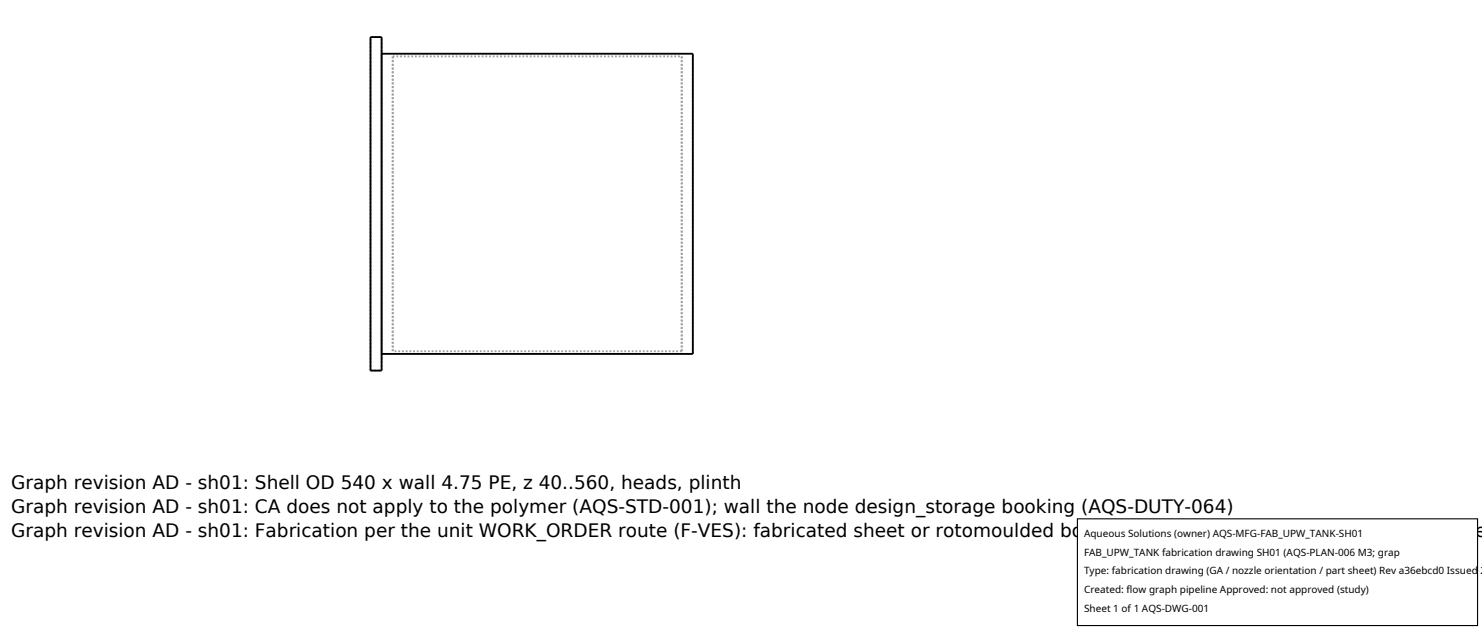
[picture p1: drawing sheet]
<svg xmlns="http://www.w3.org/2000/svg" width="212mm" height="90mm" viewBox="0 0 212 90" stroke-linecap="round" stroke-linejoin="round" font-family="sans-serif">
<defs><g id="words">
<g font-size="2.6">
<text x="1.6" y="69.8">Graph revision AD - sh01: Shell OD 540 x wall 4.75 PE, z 40..560, heads, plinth</text>
<text x="1.6" y="73.3">Graph revision AD - sh01: CA does not apply to the polymer (AQS-STD-001); wall the node design_storage booking (AQS-DUTY-064)</text>
<text x="1.6" y="76.7">Graph revision AD - sh01: Fabrication per the unit WORK_ORDER route (F-VES): fabricated sheet or rotomoulded body, thermoplastic weld, set-in ports, leak te</text>
</g>
<g font-size="1.4">
<text x="154.8" y="76.6">Aqueous Solutions (owner) AQS-MFG-FAB_UPW_TANK-SH01</text>
<text x="154.8" y="79.3">FAB_UPW_TANK fabrication drawing SH01 (AQS-PLAN-006 M3; grap</text>
<text x="154.8" y="82">Type: fabrication drawing (GA / nozzle orientation / part sheet) Rev a36ebcd0 Issued 2</text>
<text x="154.8" y="84.7">Created: flow graph pipeline Approved: not approved (study)</text>
<text x="154.8" y="87.4">Sheet 1 of 1 AQS-DWG-001</text>
</g>
</g></defs>
<g fill="none" stroke="#a0a0a0" stroke-width=".26" stroke-dasharray=".3 .3" stroke-linecap="butt">
<path d="M52.9 5.3h1.6M54.5 7.7v42.8M56.1 8.1h41.3M56.1 8.1v42.1M97.4 8.1v42.1M52.9 52.9h1.6M52.9 52.9v-47.6M54.5 52.9v-47.6M54.5 50.5v-42.8M56.1 50.2v-42.1M97.4 50.2v-42.1M97.4 50.2h-41.3"/>
<path d="M99 50.5v-42.8"/>
</g>
<path d="M52.9 5.3h1.6v47.6h-1.6zM54.5 7.7h44.5v42.8h-44.5" fill="none" stroke="#000" stroke-width=".26"/>
<path d="M153.9 74.1h57.1v15.2h-57.1z" fill="#fff" stroke="#000" stroke-width=".16"/>
<use href="#words"/>
</svg>
